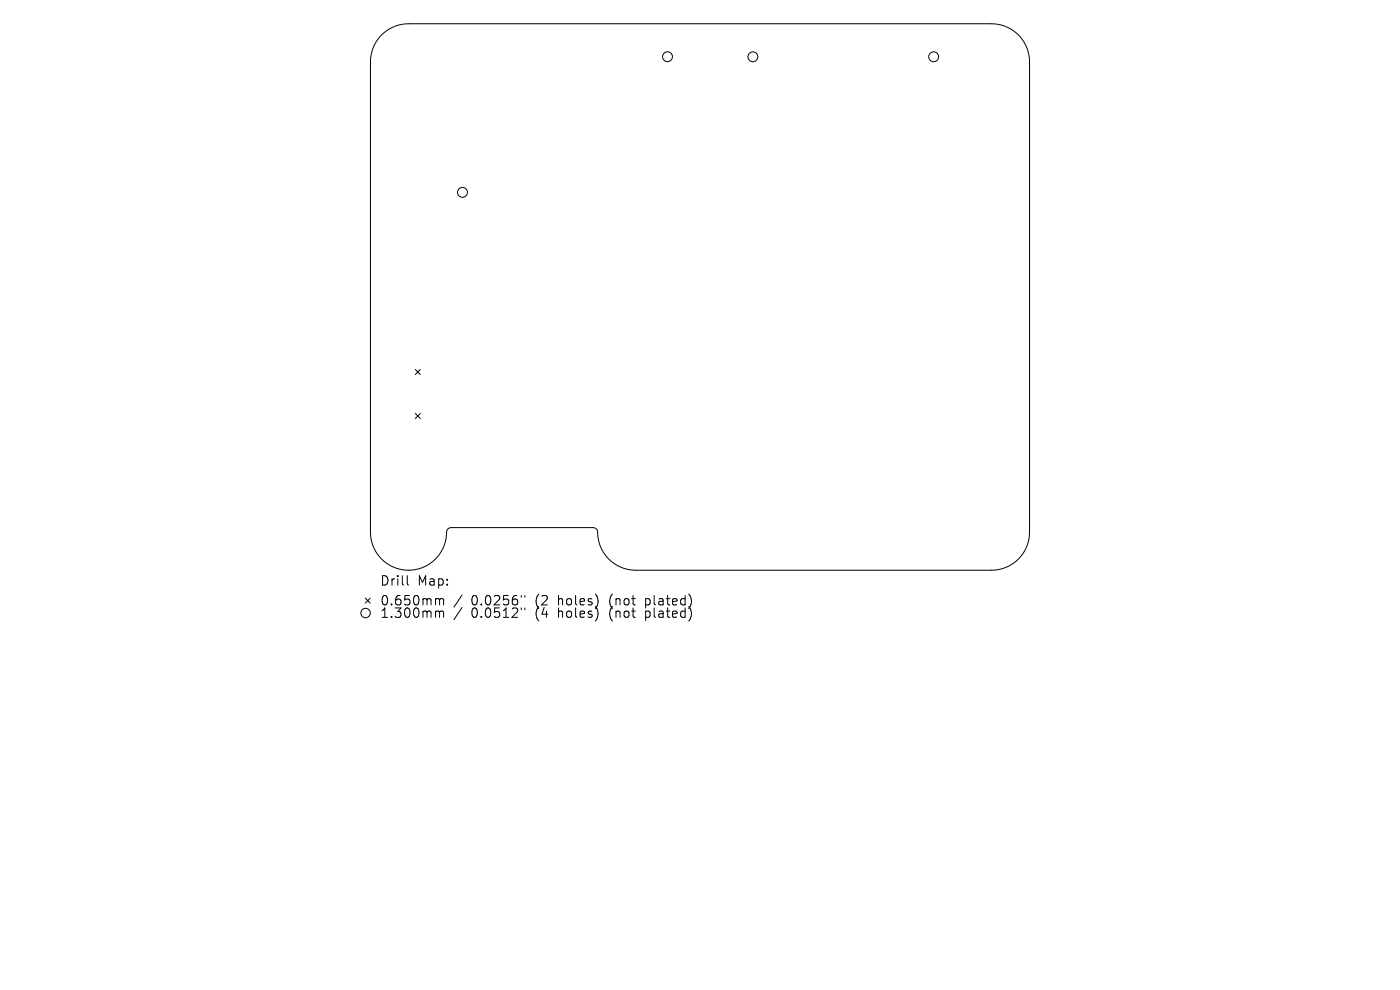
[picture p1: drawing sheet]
<svg xmlns="http://www.w3.org/2000/svg" width="297mm" height="210mm" viewBox="0 0 297 210" stroke-linecap="round" stroke-linejoin="round" font-family="sans-serif">
<defs><g id="words">
<g font-size="2.8">
<text x="80.6" y="124.5">Drill</text>
<text x="88.6" y="124.5">Map:</text>
<text x="80.6" y="128.7">0.650mm</text>
<text x="80.6" y="131.3">1.300mm</text>
<text x="100" y="128.7">0.0256&quot;</text>
<text x="100" y="131.3">0.0512&quot;</text>
<text x="113.7" y="128.7">(2</text>
<text x="113.7" y="131.3">(4</text>
<text x="118.7" y="128.7">holes)</text>
<text x="118.7" y="131.3">holes)</text>
<text x="129.7" y="128.7">(not</text>
<text x="129.7" y="131.3">(not</text>
<text x="137.6" y="128.7">plated)</text>
<text x="137.6" y="131.3">plated)</text>
</g>
</g></defs>
<g fill="none" stroke="#000" stroke-width=".21">
<path d="M81 7.4a8.1 8.1 0 0 1 5.7-2.4h123.6a8.1 8.1 0 0 1 8.1 8.1v99.8a8.1 8.1 0 0 1-8.1 8.1h-75.4a8.3 8.3 0 0 1-8.2-8.5l-.3-.4-.6-.2h-30.1a.97 .97 0 0 0-1 1 8.1 8.1 0 0 1-8 8.1 8.1 8.1 0 0 1-8.1-8.1v-99.8a8.1 8.1 0 0 1 2.4-5.7zM88.1 78.4l1.1 1M89.2 78.4l-1.1 1M88.1 87.7l1.1 1.1M89.2 87.7l-1.1 1.1M77.5 126.9l1.1 1M78.6 126.9l-1.1 1M86.4 122.1v1.7l.3 .3M92.7 127l.5 .1 .1 .2M92.7 129.6h.3l.3 .3M93.3 127.3l.2-.3 .5 .1 .1 1.2M93.3 127.3v1"/>
<path d="M93.3 129.9v1.1M93.3 129.9l.2-.3 .5 .1 .1 1.3M98 126.2l-1.7 2.6M98 128.9l-1.7 2.5M110.6 126.3v.4M110.6 129v.3M111.3 126.3v.4M111.3 129v.3"/>
<circle cx="141.6" cy="12" r="1.05"/>
<circle cx="159.7" cy="12" r="1.05"/>
<circle cx="198.1" cy="12" r="1.05"/>
<circle cx="98.1" cy="40.8" r="1.05"/>
<circle cx="77.6" cy="130" r="1"/>
</g>
<use href="#words"/>
</svg>
